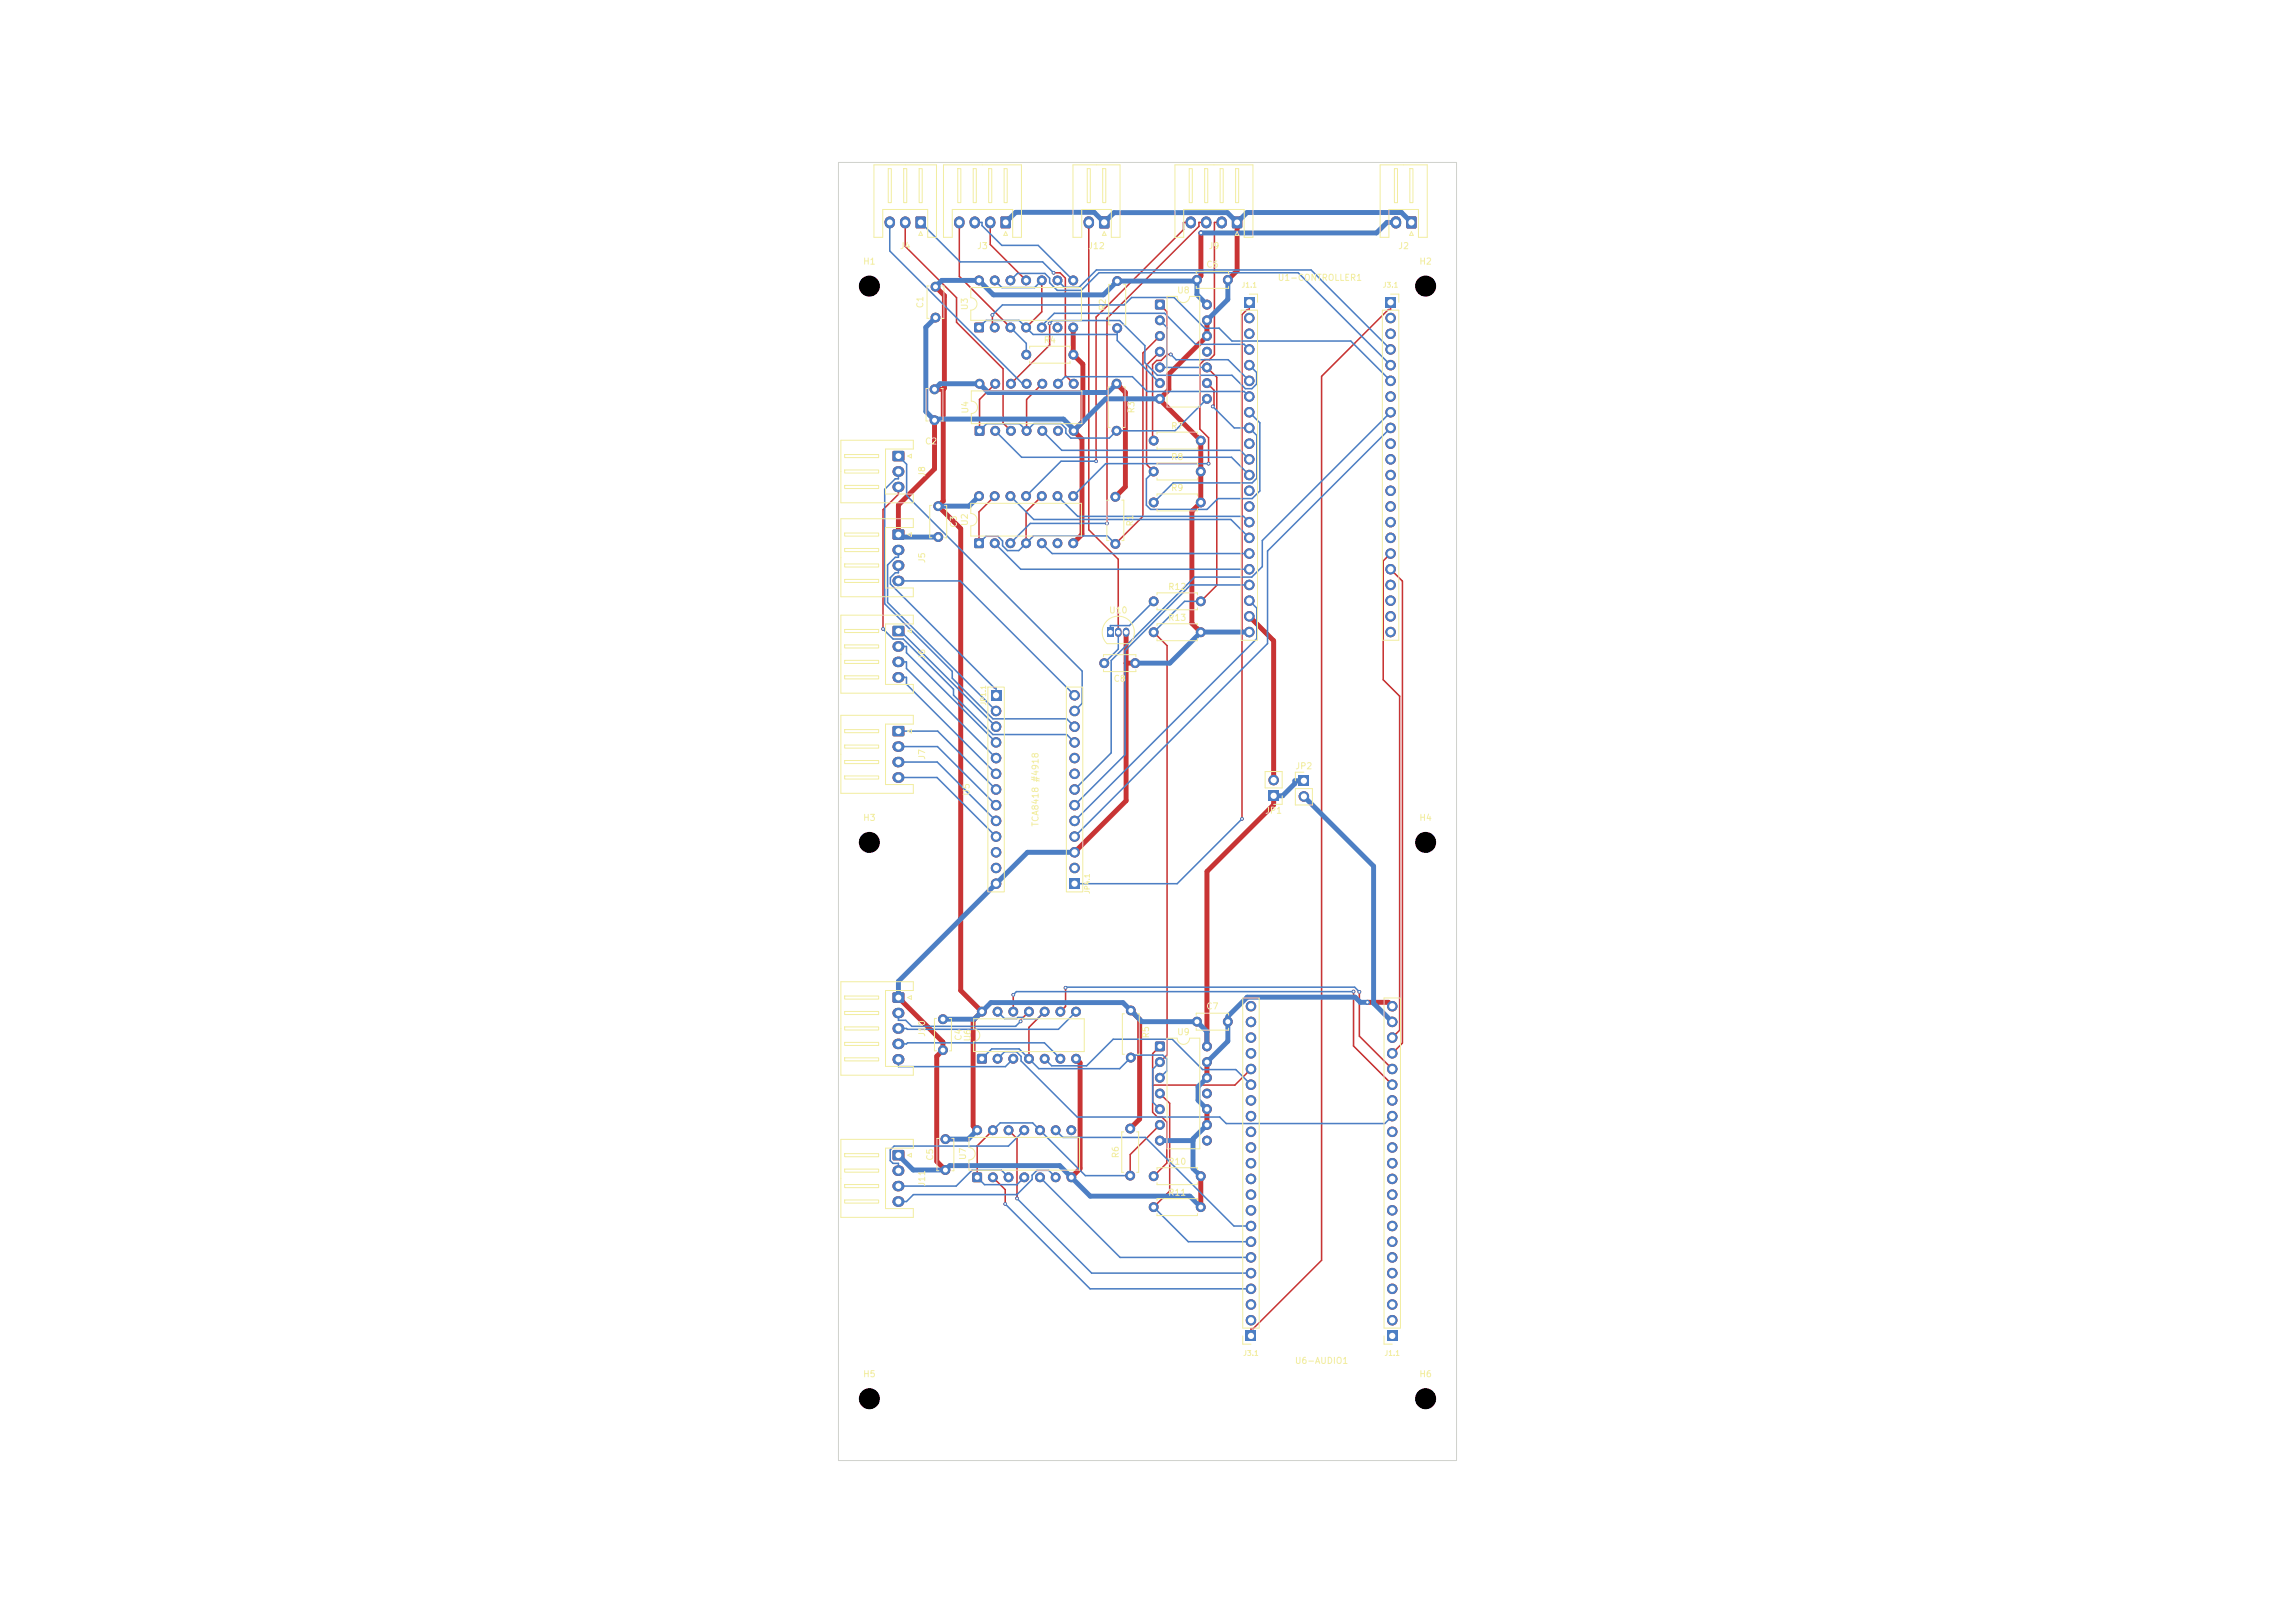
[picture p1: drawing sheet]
<svg xmlns="http://www.w3.org/2000/svg" width="297mm" height="210mm" viewBox="0 0 297 210" stroke-linecap="round" stroke-linejoin="round" font-family="sans-serif">
<defs><g id="words">
<g font-size=".8" fill="#f2eda1">
<text x="111.6" y="34.4">H1</text>
<text x="116.4" y="32.4">J4</text>
<text x="126.4" y="32.4">J3</text>
<text x="140.8" y="32.4">J12</text>
<text x="156" y="34.8">C6</text>
<text x="156.3" y="32.4">J9</text>
<text x="180.9" y="32.4">J2</text>
<text x="183.6" y="34.4">H2</text>
<text x="119.7" y="40" transform="rotate(-90 119.7 40)">C1</text>
<text x="125.4" y="40.2" transform="rotate(-90 125.4 40.2)">U3</text>
<text x="143.3" y="40.3" transform="rotate(-90 143.3 40.3)">R2</text>
<text x="152.3" y="38.2">U8</text>
<text x="165.3" y="36.5">U1-CONTROLLER1</text>
<text x="135" y="44.6">R4</text>
<text x="125.5" y="53.6" transform="rotate(-90 125.5 53.6)">U4</text>
<text x="147" y="53.6" transform="rotate(-90 147 53.6)">R3</text>
<text x="119.6" y="57.7">C2</text>
<text x="151.5" y="55.7">R7</text>
<text x="151.5" y="59.7">R8</text>
<text x="119.9" y="61.8" transform="rotate(-90 119.9 61.8)">J8</text>
<text x="151.5" y="63.7">R9</text>
<text x="124" y="68.4" transform="rotate(-90 124 68.4)">C3</text>
<text x="125.4" y="68.1" transform="rotate(-90 125.4 68.1)">U2</text>
<text x="146.8" y="68.2" transform="rotate(-90 146.8 68.2)">R1</text>
<text x="119.9" y="72.9" transform="rotate(-90 119.9 72.9)">J5</text>
<text x="151.1" y="76.5">R12</text>
<text x="143.5" y="79.6">U10</text>
<text x="151.1" y="80.5">R13</text>
<text x="119.9" y="85.4" transform="rotate(-90 119.9 85.4)">J6</text>
<text x="144" y="88.4">C8</text>
<text x="119.9" y="98.4" transform="rotate(-90 119.9 98.4)">J7</text>
<text x="167.6" y="99.7">JP2</text>
<text x="111.6" y="106.4">H3</text>
<text x="125.7" y="103" transform="rotate(-90 125.7 103)">U5</text>
<text x="134.6" y="107" transform="rotate(-90 134.6 107)">TCA8418 #4918</text>
<text x="163.7" y="105.5">JP1</text>
<text x="183.6" y="106.4">H4</text>
<text x="156" y="130.8">C7</text>
<text x="119.9" y="134.2" transform="rotate(-90 119.9 134.2)">J10</text>
<text x="124.6" y="134.7" transform="rotate(-90 124.6 134.7)">C4</text>
<text x="125.8" y="134.8" transform="rotate(-90 125.8 134.8)">U6</text>
<text x="148.9" y="134.4" transform="rotate(-90 148.9 134.4)">R5</text>
<text x="152.3" y="134.1">U9</text>
<text x="145" y="149.9" transform="rotate(-90 145 149.9)">R6</text>
<text x="119.9" y="153.6" transform="rotate(-90 119.9 153.6)">J11</text>
<text x="121" y="150.3" transform="rotate(-90 121 150.3)">C5</text>
<text x="125.2" y="150.2" transform="rotate(-90 125.2 150.2)">U7</text>
<text x="151.1" y="150.9">R10</text>
<text x="151.1" y="154.9">R11</text>
<text x="111.6" y="178.4">H5</text>
<text x="167.5" y="176.7">U6-AUDIO1</text>
<text x="183.6" y="178.4">H6</text>
</g>
<g font-size=".6" fill="#f2eda1">
<text x="160.6" y="37.4">J1.1</text>
<text x="178.9" y="37.4">J3.1</text>
<text x="127.7" y="91.4" transform="rotate(-90 127.7 91.4)">JP1.1</text>
<text x="141.2" y="115.7" transform="rotate(-90 141.2 115.7)">JP4.1</text>
<text x="160.8" y="175.6">J3.1</text>
<text x="179.1" y="175.6">J1.1</text>
</g>
</g></defs>
<g fill="#c83434">
<path d="M126.1 69.7h1.2v1.2h-1.2z"/>
<path d="M182 28h1.3v1.5h-1.3z"/>
<circle cx="149.3" cy="81.8" r=".64"/>
<circle cx="155.4" cy="81.8" r=".64"/>
<circle cx="128.7" cy="70.3" r=".64"/>
<circle cx="130.8" cy="70.3" r=".64"/>
<circle cx="132.8" cy="70.3" r=".64"/>
<circle cx="134.8" cy="70.3" r=".64"/>
<circle cx="136.9" cy="70.3" r=".64"/>
<circle cx="138.9" cy="70.3" r=".64"/>
<circle cx="138.9" cy="64.2" r=".64"/>
<circle cx="136.9" cy="64.2" r=".64"/>
<circle cx="134.8" cy="64.2" r=".64"/>
<circle cx="132.8" cy="64.2" r=".64"/>
<circle cx="130.8" cy="64.2" r=".64"/>
<circle cx="128.7" cy="64.2" r=".64"/>
<circle cx="126.7" cy="64.2" r=".64"/>
</g>
<path d="M180.7 28.7v.2" fill="none" stroke="#c83434" stroke-width="1.4"/>
<g fill="#c83434">
<path d="M115.5 148.9h1.5v1.2h-1.5z"/>
<circle cx="120.9" cy="54.4" r=".64"/>
<circle cx="120.9" cy="50.4" r=".64"/>
</g>
<path d="M116.2 151.5h.2M116.2 153.5h.2M116.2 155.5h.2" fill="none" stroke="#c83434" stroke-width="1.4"/>
<g fill="#c83434">
<path d="M179.5 172.2h1.4v1.3h-1.4z"/>
<path d="M161.2 172.2h1.4v1.3h-1.4z"/>
<path d="M115.5 94h1.5v1.2h-1.5z"/>
<circle cx="180.2" cy="170.8" r=".68"/>
<circle cx="180.2" cy="168.8" r=".68"/>
<circle cx="180.2" cy="166.8" r=".68"/>
<circle cx="180.2" cy="164.7" r=".68"/>
<circle cx="180.2" cy="162.7" r=".68"/>
<circle cx="180.2" cy="160.7" r=".68"/>
<circle cx="180.2" cy="158.6" r=".68"/>
<circle cx="180.2" cy="156.6" r=".68"/>
<circle cx="180.2" cy="154.6" r=".68"/>
<circle cx="180.2" cy="152.5" r=".68"/>
<circle cx="180.2" cy="150.5" r=".68"/>
<circle cx="180.2" cy="148.5" r=".68"/>
<circle cx="180.2" cy="146.5" r=".68"/>
<circle cx="180.2" cy="144.4" r=".68"/>
<circle cx="180.2" cy="142.4" r=".68"/>
<circle cx="180.2" cy="140.4" r=".68"/>
<circle cx="180.2" cy="138.3" r=".68"/>
<circle cx="180.2" cy="136.3" r=".68"/>
<circle cx="180.2" cy="134.3" r=".68"/>
<circle cx="180.2" cy="132.2" r=".68"/>
<circle cx="180.2" cy="130.2" r=".68"/>
<circle cx="161.9" cy="170.8" r=".68"/>
<circle cx="161.9" cy="168.8" r=".68"/>
<circle cx="161.9" cy="166.8" r=".68"/>
<circle cx="161.9" cy="164.7" r=".68"/>
<circle cx="161.9" cy="162.7" r=".68"/>
<circle cx="161.9" cy="160.7" r=".68"/>
<circle cx="161.9" cy="158.6" r=".68"/>
<circle cx="161.9" cy="156.6" r=".68"/>
<circle cx="161.9" cy="154.6" r=".68"/>
<circle cx="161.9" cy="152.5" r=".68"/>
<circle cx="161.9" cy="150.5" r=".68"/>
<circle cx="161.9" cy="148.5" r=".68"/>
<circle cx="161.9" cy="146.5" r=".68"/>
<circle cx="161.9" cy="144.4" r=".68"/>
<circle cx="161.9" cy="142.4" r=".68"/>
<circle cx="161.9" cy="140.4" r=".68"/>
<circle cx="161.9" cy="138.3" r=".68"/>
<circle cx="161.9" cy="136.3" r=".68"/>
<circle cx="161.9" cy="134.3" r=".68"/>
<circle cx="161.9" cy="132.2" r=".68"/>
<circle cx="161.9" cy="130.2" r=".68"/>
</g>
<path d="M116.2 96.6h.2M116.2 98.6h.2M116.2 100.6h.2" fill="none" stroke="#c83434" stroke-width="1.4"/>
<g fill="#c83434">
<path d="M143.3 81.2h.8v1.2h-.8z"/>
<circle cx="144.5" cy="49.6" r=".64"/>
<circle cx="144.5" cy="55.7" r=".64"/>
</g>
<path d="M144.7 81.6v.4M145.7 81.6v.4" fill="none" stroke="#c83434" stroke-width=".84"/>
<g fill="#c83434">
<path d="M164.1 102.3h1.4v1.4h-1.4z"/>
<path d="M129.5 28.1h1.3v1.4h-1.3z"/>
<circle cx="149.3" cy="57" r=".64"/>
<circle cx="155.4" cy="57" r=".64"/>
<circle cx="164.8" cy="100.9" r=".68"/>
<circle cx="144.6" cy="42.5" r=".64"/>
<circle cx="144.6" cy="36.4" r=".64"/>
<circle cx="149.3" cy="152.2" r=".64"/>
<circle cx="155.4" cy="152.2" r=".64"/>
</g>
<path d="M124.1 28.7v.2M126.1 28.7v.2M128.1 28.7v.2" fill="none" stroke="#c83434" stroke-width="1.4"/>
<g fill="#c83434">
<path d="M149.5 38.8h1.2v1.2h-1.2z"/>
<path d="M126.5 136.4h1.1v1.2h-1.1z"/>
<path d="M149.5 134.8h1.2v1.2h-1.2z"/>
<path d="M168.1 100.3h1.3v1.4h-1.3z"/>
<path d="M115.5 58.4h1.5v1.2h-1.5z"/>
<circle cx="150.1" cy="41.4" r=".64"/>
<circle cx="150.1" cy="43.5" r=".64"/>
<circle cx="150.1" cy="45.5" r=".64"/>
<circle cx="150.1" cy="47.5" r=".64"/>
<circle cx="150.1" cy="49.6" r=".64"/>
<circle cx="150.1" cy="51.6" r=".64"/>
<circle cx="156.2" cy="51.6" r=".64"/>
<circle cx="156.2" cy="49.6" r=".64"/>
<circle cx="156.2" cy="47.5" r=".64"/>
<circle cx="156.2" cy="45.5" r=".64"/>
<circle cx="156.2" cy="43.5" r=".64"/>
<circle cx="156.2" cy="41.4" r=".64"/>
<circle cx="156.2" cy="39.4" r=".64"/>
<circle cx="132.8" cy="45.9" r=".64"/>
<circle cx="138.9" cy="45.9" r=".64"/>
<circle cx="121.4" cy="65.5" r=".64"/>
<circle cx="121.4" cy="69.5" r=".64"/>
<circle cx="129.1" cy="137" r=".64"/>
<circle cx="131.1" cy="137" r=".64"/>
<circle cx="133.2" cy="137" r=".64"/>
<circle cx="135.2" cy="137" r=".64"/>
<circle cx="137.2" cy="137" r=".64"/>
<circle cx="139.3" cy="137" r=".64"/>
<circle cx="139.3" cy="130.9" r=".64"/>
<circle cx="137.2" cy="130.9" r=".64"/>
<circle cx="135.2" cy="130.9" r=".64"/>
<circle cx="133.2" cy="130.9" r=".64"/>
<circle cx="131.1" cy="130.9" r=".64"/>
<circle cx="129.1" cy="130.9" r=".64"/>
<circle cx="127.1" cy="130.9" r=".64"/>
<circle cx="122" cy="131.9" r=".64"/>
<circle cx="122" cy="135.9" r=".64"/>
<circle cx="149.3" cy="156.2" r=".64"/>
<circle cx="155.4" cy="156.2" r=".64"/>
<circle cx="150.1" cy="137.4" r=".64"/>
<circle cx="150.1" cy="139.5" r=".64"/>
<circle cx="150.1" cy="141.5" r=".64"/>
<circle cx="150.1" cy="143.5" r=".64"/>
<circle cx="150.1" cy="145.6" r=".64"/>
<circle cx="150.1" cy="147.6" r=".64"/>
<circle cx="156.2" cy="147.6" r=".64"/>
<circle cx="156.2" cy="145.6" r=".64"/>
<circle cx="156.2" cy="143.5" r=".64"/>
<circle cx="156.2" cy="141.5" r=".64"/>
<circle cx="156.2" cy="139.5" r=".64"/>
<circle cx="156.2" cy="137.4" r=".64"/>
<circle cx="156.2" cy="135.4" r=".64"/>
<circle cx="168.7" cy="103.1" r=".68"/>
</g>
<path d="M116.2 61h.2M116.2 63h.2" fill="none" stroke="#c83434" stroke-width="1.4"/>
<g fill="#c83434">
<path d="M142.3 28h1.2v1.5h-1.2z"/>
<circle cx="154.9" cy="132.2" r=".64"/>
<circle cx="158.9" cy="132.2" r=".64"/>
<circle cx="154.9" cy="36.2" r=".64"/>
<circle cx="158.9" cy="36.2" r=".64"/>
</g>
<path d="M140.9 28.7v.2" fill="none" stroke="#c83434" stroke-width="1.4"/>
<g fill="#c83434">
<path d="M115.5 68.5h1.5v1.3h-1.5z"/>
<circle cx="149.3" cy="77.8" r=".64"/>
<circle cx="155.4" cy="77.8" r=".64"/>
<circle cx="146.3" cy="152.1" r=".64"/>
<circle cx="146.3" cy="146" r=".64"/>
</g>
<path d="M116.2 71.2h.2M116.2 73.2h.2M116.2 75.2h.2" fill="none" stroke="#c83434" stroke-width="1.4"/>
<g fill="#c83434">
<path d="M126.1 41.8h1.2v1.2h-1.2z"/>
<path d="M128.2 89.3h1.4v1.3h-1.4z"/>
<path d="M138.4 113.7h1.3v1.3h-1.3z"/>
<path d="M159.5 28.1h1.2v1.4h-1.2z"/>
<circle cx="128.7" cy="42.4" r=".64"/>
<circle cx="130.8" cy="42.4" r=".64"/>
<circle cx="132.8" cy="42.4" r=".64"/>
<circle cx="134.8" cy="42.4" r=".64"/>
<circle cx="136.9" cy="42.4" r=".64"/>
<circle cx="138.9" cy="42.4" r=".64"/>
<circle cx="138.9" cy="36.3" r=".64"/>
<circle cx="136.9" cy="36.3" r=".64"/>
<circle cx="134.8" cy="36.3" r=".64"/>
<circle cx="132.8" cy="36.3" r=".64"/>
<circle cx="130.8" cy="36.3" r=".64"/>
<circle cx="128.7" cy="36.3" r=".64"/>
<circle cx="126.7" cy="36.3" r=".64"/>
<circle cx="128.9" cy="92" r=".68"/>
<circle cx="128.9" cy="94" r=".68"/>
<circle cx="128.9" cy="96.1" r=".68"/>
<circle cx="128.9" cy="98.1" r=".68"/>
<circle cx="128.9" cy="100.1" r=".68"/>
<circle cx="128.9" cy="102.2" r=".68"/>
<circle cx="128.9" cy="104.2" r=".68"/>
<circle cx="128.9" cy="106.2" r=".68"/>
<circle cx="128.9" cy="108.3" r=".68"/>
<circle cx="128.9" cy="110.3" r=".68"/>
<circle cx="128.9" cy="112.3" r=".68"/>
<circle cx="128.9" cy="114.3" r=".68"/>
<circle cx="139.1" cy="112.3" r=".68"/>
<circle cx="139.1" cy="110.3" r=".68"/>
<circle cx="139.1" cy="108.3" r=".68"/>
<circle cx="139.1" cy="106.2" r=".68"/>
<circle cx="139.1" cy="104.2" r=".68"/>
<circle cx="139.1" cy="102.2" r=".68"/>
<circle cx="139.1" cy="100.1" r=".68"/>
<circle cx="139.1" cy="98.1" r=".68"/>
<circle cx="139.1" cy="96.1" r=".68"/>
<circle cx="139.1" cy="94" r=".68"/>
<circle cx="139.1" cy="92" r=".68"/>
<circle cx="139.1" cy="90" r=".68"/>
</g>
<path d="M154.1 28.7v.2M156.1 28.7v.2M158.1 28.7v.2" fill="none" stroke="#c83434" stroke-width="1.4"/>
<path d="M115.5 128.5h1.5v1.2h-1.5z" fill="#c83434"/>
<path d="M116.2 131.1h.2M116.2 133.1h.2M116.2 135.1h.2M116.2 137.1h.2" fill="none" stroke="#c83434" stroke-width="1.4"/>
<g fill="#c83434">
<path d="M126.2 55.2h1.1v1.1h-1.1z"/>
<path d="M161 38.4h1.4v1.4h-1.4z"/>
<path d="M179.3 38.4h1.3v1.4h-1.3z"/>
<path d="M125.9 151.8h1.1v1.1h-1.1z"/>
<path d="M118.5 28.1h1.3v1.4h-1.3z"/>
<circle cx="149.3" cy="61" r=".64"/>
<circle cx="155.4" cy="61" r=".64"/>
<circle cx="128.8" cy="55.7" r=".64"/>
<circle cx="130.8" cy="55.7" r=".64"/>
<circle cx="132.9" cy="55.7" r=".64"/>
<circle cx="134.9" cy="55.7" r=".64"/>
<circle cx="136.9" cy="55.7" r=".64"/>
<circle cx="139" cy="55.7" r=".64"/>
<circle cx="139" cy="49.7" r=".64"/>
<circle cx="136.9" cy="49.7" r=".64"/>
<circle cx="134.9" cy="49.7" r=".64"/>
<circle cx="132.9" cy="49.7" r=".64"/>
<circle cx="130.8" cy="49.7" r=".64"/>
<circle cx="128.8" cy="49.7" r=".64"/>
<circle cx="126.8" cy="49.7" r=".64"/>
<circle cx="161.7" cy="41.2" r=".68"/>
<circle cx="161.7" cy="43.2" r=".68"/>
<circle cx="161.7" cy="45.2" r=".68"/>
<circle cx="161.7" cy="47.2" r=".68"/>
<circle cx="161.7" cy="49.3" r=".68"/>
<circle cx="161.7" cy="51.3" r=".68"/>
<circle cx="161.7" cy="53.3" r=".68"/>
<circle cx="161.7" cy="55.4" r=".68"/>
<circle cx="161.7" cy="57.4" r=".68"/>
<circle cx="161.7" cy="59.4" r=".68"/>
<circle cx="161.7" cy="61.5" r=".68"/>
<circle cx="161.7" cy="63.5" r=".68"/>
<circle cx="161.7" cy="65.5" r=".68"/>
<circle cx="161.7" cy="67.6" r=".68"/>
<circle cx="161.7" cy="69.6" r=".68"/>
<circle cx="161.7" cy="71.6" r=".68"/>
<circle cx="161.7" cy="73.7" r=".68"/>
<circle cx="161.7" cy="75.7" r=".68"/>
<circle cx="161.7" cy="77.7" r=".68"/>
<circle cx="161.7" cy="79.8" r=".68"/>
<circle cx="161.7" cy="81.8" r=".68"/>
<circle cx="180" cy="41.2" r=".68"/>
<circle cx="180" cy="43.2" r=".68"/>
<circle cx="180" cy="45.2" r=".68"/>
<circle cx="180" cy="47.2" r=".68"/>
<circle cx="180" cy="49.3" r=".68"/>
<circle cx="180" cy="51.3" r=".68"/>
<circle cx="180" cy="53.3" r=".68"/>
<circle cx="180" cy="55.4" r=".68"/>
<circle cx="180" cy="57.4" r=".68"/>
<circle cx="180" cy="59.4" r=".68"/>
<circle cx="180" cy="61.5" r=".68"/>
<circle cx="180" cy="63.5" r=".68"/>
<circle cx="180" cy="65.5" r=".68"/>
<circle cx="180" cy="67.6" r=".68"/>
<circle cx="180" cy="69.6" r=".68"/>
<circle cx="180" cy="71.6" r=".68"/>
<circle cx="180" cy="73.7" r=".68"/>
<circle cx="180" cy="75.7" r=".68"/>
<circle cx="180" cy="77.7" r=".68"/>
<circle cx="180" cy="79.8" r=".68"/>
<circle cx="180" cy="81.8" r=".68"/>
<circle cx="144.3" cy="64.3" r=".64"/>
<circle cx="144.3" cy="70.4" r=".64"/>
<circle cx="149.3" cy="65" r=".64"/>
<circle cx="155.4" cy="65" r=".64"/>
<circle cx="128.5" cy="152.3" r=".64"/>
<circle cx="130.5" cy="152.3" r=".64"/>
<circle cx="132.6" cy="152.3" r=".64"/>
<circle cx="134.6" cy="152.3" r=".64"/>
<circle cx="136.6" cy="152.3" r=".64"/>
<circle cx="138.6" cy="152.3" r=".64"/>
<circle cx="138.6" cy="146.2" r=".64"/>
<circle cx="136.6" cy="146.2" r=".64"/>
<circle cx="134.6" cy="146.2" r=".64"/>
<circle cx="132.6" cy="146.2" r=".64"/>
<circle cx="130.5" cy="146.2" r=".64"/>
<circle cx="128.5" cy="146.2" r=".64"/>
<circle cx="126.5" cy="146.2" r=".64"/>
<circle cx="122.3" cy="151.4" r=".64"/>
<circle cx="122.3" cy="147.4" r=".64"/>
</g>
<path d="M115.1 28.7v.2M117.1 28.7v.2" fill="none" stroke="#c83434" stroke-width="1.4"/>
<g fill="#c83434">
<path d="M115.5 81h1.5v1.3h-1.5z"/>
<circle cx="142.9" cy="85.8" r=".64"/>
<circle cx="146.9" cy="85.8" r=".64"/>
<circle cx="146.3" cy="130.8" r=".64"/>
<circle cx="146.3" cy="136.8" r=".64"/>
</g>
<path d="M116.2 83.6h.2M116.2 85.6h.2M116.2 87.6h.2" fill="none" stroke="#c83434" stroke-width="1.4"/>
<g fill="#c83434">
<circle cx="121.1" cy="41.1" r=".64"/>
<circle cx="121.1" cy="37.1" r=".64"/>
<circle cx="177" cy="129.7" r=".32"/>
<circle cx="143.3" cy="67.7" r=".24"/>
<circle cx="156.4" cy="60" r=".24"/>
<circle cx="141.8" cy="59.7" r=".24"/>
<circle cx="155.4" cy="30.1" r=".32"/>
<circle cx="131.1" cy="128.7" r=".24"/>
<circle cx="175.2" cy="128.3" r=".24"/>
<circle cx="175.9" cy="128.3" r=".24"/>
<circle cx="137.9" cy="127.8" r=".24"/>
<circle cx="130.1" cy="155.8" r=".24"/>
<circle cx="131.6" cy="155.1" r=".24"/>
<circle cx="151.5" cy="45.9" r=".24"/>
<circle cx="156.9" cy="52.6" r=".24"/>
<circle cx="132.1" cy="132.2" r=".24"/>
<circle cx="114.3" cy="81.4" r=".24"/>
<circle cx="128.4" cy="40.8" r=".24"/>
<circle cx="160.7" cy="106" r=".24"/>
<circle cx="136.3" cy="35.3" r=".24"/>
<circle cx="135.8" cy="41.8" r=".24"/>
</g>
<g fill="none" stroke="#c83434" stroke-width=".2">
<path d="M117.1 28.8v3.1l6.7 6.6v3.2l6 6v7l1 1M124.1 28.8v7l6.7 6.6M128.1 28.8v2.8l4.7 4.7M134.8 36.3v4l-2 2.1M136.3 35.3h.9l.7 .7v12.6l1.1 1.1M140.9 28.8v39.8l3.8 3.8v9.4M150.1 39.4l.9 .9v5.6l-.7 .7h-.6l-.5 .6v9.7l.1 .1M154.1 28.8h-.9v.9l-11.4 11.3v18.7M156.1 28.8h-.9v.5l-11.9 11.9v26.5M158.1 28.8h-.9v17.1l-.7 .6h-.6l-.6 .6v8.4l1.1 1.1v3.4M161.7 39.1v1h-.3l-.7 .6v65.3M180 39.1v1h-.3l-8.7 8.6v114.4l-8.8 8.8h-.3v1"/>
<path d="M128.4 40.8v1.3l.3 .3M128.8 49.7l-2 2v4M134.9 49.7l-2 2v4M135.8 41.8v2.8l-5 5.1M150.1 43.5l-2.2 2.2v21.1l-3.6 3.6M150.1 45.5l-1.7 1.7v12.9l.9 .9M151 45.9h.5M156.2 47.5l1.3 1.3v26.9l-2.1 2.1M156.2 49.6l.9 .9v1.9l-.2 .2M116.3 63v1l-2 1.9v15.5M128.7 64.2l-2 2v4.1M134.8 64.2l-2 2v4.1"/>
<path d="M180 73.7l1.5 1.5v59.8l-1.3 1.3M180 71.6l-1 1v15.4l2.1 2.1v43.2l-.9 1M149.3 81.8l1.7 1.7v53l-.9 .9M131.1 128.7v2.2M133.2 130.9l-1.1 1.1v.2M135.2 130.9l-2 2v4.1M137.9 127.8v2.4l-.7 .7M150.1 135.4l-.9 .9v7.6l.6 .6h.6l.6 .7v5.3l-1.7 1.7M161.9 138.3l-2.1 2.1h-10.6M175.2 128.3v7l5 5.1M175.9 128.3v5.8l4.3 4.2M128.5 152.3l1.6 1.6v1.9"/>
<path d="M128.5 146.2l-2 2.1v4M130.5 146.2l1.1 1.1v7.8M150.1 141.5l1.3 1.3v11.3l-2.1 2.1M150.1 145.6l-3.8 3.8v2.7"/>
</g>
<g fill="none" stroke="#c83434" stroke-width=".64">
<path d="M121.1 37.1l1.1 1.2v11.9l-.1 .2M155.4 30.1v5.6l-.5 .5M160.1 28.8v6.2l-1.2 1.2M120.9 54.4v6.3l-4.6 4.6v3.9M120.9 50.4h1.2M122.1 50.4v14.4l-.7 .7 2.9 2.9v59.8l2.8 2.7-1.2 1.1v13.7l.6 .5M138.9 42.4v3.5l1.2 1.2v7.5l-1.1 1.1 1 1.1v12.4l-1.1 1.1M144.5 49.6l1.1 1.2v12.2l-1.3 1.3M156.2 41.4v2.1l-4.9 4.9v2l-1.2 1.2v.1l5.3 5.3v8l-1.2 1.2v14.5l1.2 1.1M161.7 79.8l3.1 3.1v18M145.7 81.8v21.8l-6.6 6.7M145.7 85.8h1.2"/>
<path d="M164.8 103v1.1l-8.6 8.7v22.6M116.3 129.1l5.7 5.7v1.1l-.8 .8v13.6l1.1 1.1M139.3 137l.5 .5v13.7l-1.2 1.1M146.3 130.8l1.2 1.1v12.9l-1.2 1.2M156.2 137.4v2.1M177 129.7h2.7l.5 .5M155.4 152.2v4M156.2 143.5v2.1"/>
</g>
<g fill="#4d7fc4">
<path d="M126.1 69.7h1.2v1.2h-1.2z"/>
<path d="M182 28h1.3v1.5h-1.3z"/>
<circle cx="149.3" cy="81.8" r=".64"/>
<circle cx="155.4" cy="81.8" r=".64"/>
<circle cx="128.7" cy="70.3" r=".64"/>
<circle cx="130.8" cy="70.3" r=".64"/>
<circle cx="132.8" cy="70.3" r=".64"/>
<circle cx="134.8" cy="70.3" r=".64"/>
<circle cx="136.9" cy="70.3" r=".64"/>
<circle cx="138.9" cy="70.3" r=".64"/>
<circle cx="138.9" cy="64.2" r=".64"/>
<circle cx="136.9" cy="64.2" r=".64"/>
<circle cx="134.8" cy="64.2" r=".64"/>
<circle cx="132.8" cy="64.2" r=".64"/>
<circle cx="130.8" cy="64.2" r=".64"/>
<circle cx="128.7" cy="64.2" r=".64"/>
<circle cx="126.7" cy="64.2" r=".64"/>
</g>
<path d="M180.7 28.7v.2" fill="none" stroke="#4d7fc4" stroke-width="1.4"/>
<g fill="#4d7fc4">
<path d="M115.5 148.9h1.5v1.2h-1.5z"/>
<circle cx="120.9" cy="54.4" r=".64"/>
<circle cx="120.9" cy="50.4" r=".64"/>
</g>
<path d="M116.2 151.5h.2M116.2 153.5h.2M116.2 155.5h.2" fill="none" stroke="#4d7fc4" stroke-width="1.4"/>
<g fill="#4d7fc4">
<path d="M179.5 172.2h1.4v1.3h-1.4z"/>
<path d="M161.2 172.2h1.4v1.3h-1.4z"/>
<path d="M115.5 94h1.5v1.2h-1.5z"/>
<circle cx="180.2" cy="170.8" r=".68"/>
<circle cx="180.2" cy="168.8" r=".68"/>
<circle cx="180.2" cy="166.8" r=".68"/>
<circle cx="180.2" cy="164.7" r=".68"/>
<circle cx="180.2" cy="162.7" r=".68"/>
<circle cx="180.2" cy="160.7" r=".68"/>
<circle cx="180.2" cy="158.6" r=".68"/>
<circle cx="180.2" cy="156.6" r=".68"/>
<circle cx="180.2" cy="154.6" r=".68"/>
<circle cx="180.2" cy="152.5" r=".68"/>
<circle cx="180.2" cy="150.5" r=".68"/>
<circle cx="180.2" cy="148.5" r=".68"/>
<circle cx="180.2" cy="146.5" r=".68"/>
<circle cx="180.2" cy="144.4" r=".68"/>
<circle cx="180.2" cy="142.4" r=".68"/>
<circle cx="180.2" cy="140.4" r=".68"/>
<circle cx="180.2" cy="138.3" r=".68"/>
<circle cx="180.2" cy="136.3" r=".68"/>
<circle cx="180.2" cy="134.3" r=".68"/>
<circle cx="180.2" cy="132.2" r=".68"/>
<circle cx="180.2" cy="130.2" r=".68"/>
<circle cx="161.9" cy="170.8" r=".68"/>
<circle cx="161.9" cy="168.8" r=".68"/>
<circle cx="161.9" cy="166.8" r=".68"/>
<circle cx="161.9" cy="164.7" r=".68"/>
<circle cx="161.9" cy="162.7" r=".68"/>
<circle cx="161.9" cy="160.7" r=".68"/>
<circle cx="161.9" cy="158.6" r=".68"/>
<circle cx="161.9" cy="156.6" r=".68"/>
<circle cx="161.9" cy="154.6" r=".68"/>
<circle cx="161.9" cy="152.5" r=".68"/>
<circle cx="161.9" cy="150.5" r=".68"/>
<circle cx="161.9" cy="148.5" r=".68"/>
<circle cx="161.9" cy="146.5" r=".68"/>
<circle cx="161.9" cy="144.4" r=".68"/>
<circle cx="161.9" cy="142.4" r=".68"/>
<circle cx="161.9" cy="140.4" r=".68"/>
<circle cx="161.9" cy="138.3" r=".68"/>
<circle cx="161.9" cy="136.3" r=".68"/>
<circle cx="161.9" cy="134.3" r=".68"/>
<circle cx="161.9" cy="132.2" r=".68"/>
<circle cx="161.9" cy="130.2" r=".68"/>
</g>
<path d="M116.2 96.6h.2M116.2 98.6h.2M116.2 100.6h.2" fill="none" stroke="#4d7fc4" stroke-width="1.4"/>
<g fill="#4d7fc4">
<path d="M143.3 81.2h.8v1.2h-.8z"/>
<circle cx="144.5" cy="49.6" r=".64"/>
<circle cx="144.5" cy="55.7" r=".64"/>
</g>
<path d="M144.7 81.6v.4M145.7 81.6v.4" fill="none" stroke="#4d7fc4" stroke-width=".84"/>
<g fill="#4d7fc4">
<path d="M164.1 102.3h1.4v1.4h-1.4z"/>
<path d="M129.5 28.1h1.3v1.4h-1.3z"/>
<circle cx="149.3" cy="57" r=".64"/>
<circle cx="155.4" cy="57" r=".64"/>
<circle cx="164.8" cy="100.9" r=".68"/>
<circle cx="144.6" cy="42.5" r=".64"/>
<circle cx="144.6" cy="36.4" r=".64"/>
<circle cx="149.3" cy="152.2" r=".64"/>
<circle cx="155.4" cy="152.2" r=".64"/>
</g>
<path d="M124.1 28.7v.2M126.1 28.7v.2M128.1 28.7v.2" fill="none" stroke="#4d7fc4" stroke-width="1.4"/>
<g fill="#4d7fc4">
<path d="M149.5 38.8h1.2v1.2h-1.2z"/>
<path d="M126.5 136.4h1.1v1.2h-1.1z"/>
<path d="M149.5 134.8h1.2v1.2h-1.2z"/>
<path d="M168.1 100.3h1.3v1.4h-1.3z"/>
<path d="M115.5 58.4h1.5v1.2h-1.5z"/>
<circle cx="150.1" cy="41.4" r=".64"/>
<circle cx="150.1" cy="43.5" r=".64"/>
<circle cx="150.1" cy="45.5" r=".64"/>
<circle cx="150.1" cy="47.5" r=".64"/>
<circle cx="150.1" cy="49.6" r=".64"/>
<circle cx="150.1" cy="51.6" r=".64"/>
<circle cx="156.2" cy="51.6" r=".64"/>
<circle cx="156.2" cy="49.6" r=".64"/>
<circle cx="156.2" cy="47.5" r=".64"/>
<circle cx="156.2" cy="45.5" r=".64"/>
<circle cx="156.2" cy="43.5" r=".64"/>
<circle cx="156.2" cy="41.4" r=".64"/>
<circle cx="156.2" cy="39.4" r=".64"/>
<circle cx="132.8" cy="45.9" r=".64"/>
<circle cx="138.9" cy="45.9" r=".64"/>
<circle cx="121.4" cy="65.5" r=".64"/>
<circle cx="121.4" cy="69.5" r=".64"/>
<circle cx="129.1" cy="137" r=".64"/>
<circle cx="131.1" cy="137" r=".64"/>
<circle cx="133.2" cy="137" r=".64"/>
<circle cx="135.2" cy="137" r=".64"/>
<circle cx="137.2" cy="137" r=".64"/>
<circle cx="139.3" cy="137" r=".64"/>
<circle cx="139.3" cy="130.9" r=".64"/>
<circle cx="137.2" cy="130.9" r=".64"/>
<circle cx="135.2" cy="130.9" r=".64"/>
<circle cx="133.2" cy="130.9" r=".64"/>
<circle cx="131.1" cy="130.9" r=".64"/>
<circle cx="129.1" cy="130.9" r=".64"/>
<circle cx="127.1" cy="130.9" r=".64"/>
<circle cx="122" cy="131.9" r=".64"/>
<circle cx="122" cy="135.9" r=".64"/>
<circle cx="149.3" cy="156.2" r=".64"/>
<circle cx="155.4" cy="156.2" r=".64"/>
<circle cx="150.1" cy="137.4" r=".64"/>
<circle cx="150.1" cy="139.5" r=".64"/>
<circle cx="150.1" cy="141.5" r=".64"/>
<circle cx="150.1" cy="143.5" r=".64"/>
<circle cx="150.1" cy="145.6" r=".64"/>
<circle cx="150.1" cy="147.6" r=".64"/>
<circle cx="156.2" cy="147.6" r=".64"/>
<circle cx="156.2" cy="145.6" r=".64"/>
<circle cx="156.2" cy="143.5" r=".64"/>
<circle cx="156.2" cy="141.5" r=".64"/>
<circle cx="156.2" cy="139.5" r=".64"/>
<circle cx="156.2" cy="137.4" r=".64"/>
<circle cx="156.2" cy="135.4" r=".64"/>
<circle cx="168.7" cy="103.1" r=".68"/>
</g>
<path d="M116.2 61h.2M116.2 63h.2" fill="none" stroke="#4d7fc4" stroke-width="1.4"/>
<g fill="#4d7fc4">
<path d="M142.3 28h1.2v1.5h-1.2z"/>
<circle cx="154.9" cy="132.2" r=".64"/>
<circle cx="158.9" cy="132.2" r=".64"/>
<circle cx="154.9" cy="36.2" r=".64"/>
<circle cx="158.9" cy="36.2" r=".64"/>
</g>
<path d="M140.9 28.7v.2" fill="none" stroke="#4d7fc4" stroke-width="1.4"/>
<g fill="#4d7fc4">
<path d="M115.5 68.5h1.5v1.3h-1.5z"/>
<circle cx="149.3" cy="77.8" r=".64"/>
<circle cx="155.4" cy="77.8" r=".64"/>
<circle cx="146.3" cy="152.1" r=".64"/>
<circle cx="146.3" cy="146" r=".64"/>
</g>
<path d="M116.2 71.2h.2M116.2 73.2h.2M116.2 75.2h.2" fill="none" stroke="#4d7fc4" stroke-width="1.4"/>
<g fill="#4d7fc4">
<path d="M126.1 41.8h1.2v1.2h-1.2z"/>
<path d="M128.2 89.3h1.4v1.3h-1.4z"/>
<path d="M138.4 113.7h1.3v1.3h-1.3z"/>
<path d="M159.5 28.1h1.2v1.4h-1.2z"/>
<circle cx="128.7" cy="42.4" r=".64"/>
<circle cx="130.8" cy="42.4" r=".64"/>
<circle cx="132.8" cy="42.4" r=".64"/>
<circle cx="134.8" cy="42.4" r=".64"/>
<circle cx="136.9" cy="42.4" r=".64"/>
<circle cx="138.9" cy="42.4" r=".64"/>
<circle cx="138.9" cy="36.3" r=".64"/>
<circle cx="136.9" cy="36.3" r=".64"/>
<circle cx="134.8" cy="36.3" r=".64"/>
<circle cx="132.8" cy="36.3" r=".64"/>
<circle cx="130.8" cy="36.3" r=".64"/>
<circle cx="128.7" cy="36.3" r=".64"/>
<circle cx="126.7" cy="36.3" r=".64"/>
<circle cx="128.9" cy="92" r=".68"/>
<circle cx="128.9" cy="94" r=".68"/>
<circle cx="128.9" cy="96.1" r=".68"/>
<circle cx="128.9" cy="98.1" r=".68"/>
<circle cx="128.9" cy="100.1" r=".68"/>
<circle cx="128.9" cy="102.2" r=".68"/>
<circle cx="128.9" cy="104.2" r=".68"/>
<circle cx="128.9" cy="106.2" r=".68"/>
<circle cx="128.9" cy="108.3" r=".68"/>
<circle cx="128.9" cy="110.3" r=".68"/>
<circle cx="128.9" cy="112.3" r=".68"/>
<circle cx="128.9" cy="114.3" r=".68"/>
<circle cx="139.1" cy="112.3" r=".68"/>
<circle cx="139.1" cy="110.3" r=".68"/>
<circle cx="139.1" cy="108.3" r=".68"/>
<circle cx="139.1" cy="106.2" r=".68"/>
<circle cx="139.1" cy="104.2" r=".68"/>
<circle cx="139.1" cy="102.2" r=".68"/>
<circle cx="139.1" cy="100.1" r=".68"/>
<circle cx="139.1" cy="98.1" r=".68"/>
<circle cx="139.1" cy="96.1" r=".68"/>
<circle cx="139.1" cy="94" r=".68"/>
<circle cx="139.1" cy="92" r=".68"/>
<circle cx="139.1" cy="90" r=".68"/>
</g>
<path d="M154.1 28.7v.2M156.1 28.7v.2M158.1 28.7v.2" fill="none" stroke="#4d7fc4" stroke-width="1.4"/>
<path d="M115.5 128.5h1.5v1.2h-1.5z" fill="#4d7fc4"/>
<path d="M116.2 131.1h.2M116.2 133.1h.2M116.2 135.1h.2M116.2 137.1h.2" fill="none" stroke="#4d7fc4" stroke-width="1.4"/>
<g fill="#4d7fc4">
<path d="M126.2 55.2h1.1v1.1h-1.1z"/>
<path d="M161 38.4h1.4v1.4h-1.4z"/>
<path d="M179.3 38.4h1.3v1.4h-1.3z"/>
<path d="M125.9 151.8h1.1v1.1h-1.1z"/>
<path d="M118.5 28.1h1.3v1.4h-1.3z"/>
<circle cx="149.3" cy="61" r=".64"/>
<circle cx="155.4" cy="61" r=".64"/>
<circle cx="128.8" cy="55.7" r=".64"/>
<circle cx="130.8" cy="55.7" r=".64"/>
<circle cx="132.9" cy="55.7" r=".64"/>
<circle cx="134.9" cy="55.7" r=".64"/>
<circle cx="136.9" cy="55.7" r=".64"/>
<circle cx="139" cy="55.7" r=".64"/>
<circle cx="139" cy="49.7" r=".64"/>
<circle cx="136.9" cy="49.7" r=".64"/>
<circle cx="134.9" cy="49.7" r=".64"/>
<circle cx="132.9" cy="49.7" r=".64"/>
<circle cx="130.8" cy="49.7" r=".64"/>
<circle cx="128.8" cy="49.7" r=".64"/>
<circle cx="126.8" cy="49.7" r=".64"/>
<circle cx="161.7" cy="41.2" r=".68"/>
<circle cx="161.7" cy="43.2" r=".68"/>
<circle cx="161.7" cy="45.2" r=".68"/>
<circle cx="161.7" cy="47.2" r=".68"/>
<circle cx="161.7" cy="49.3" r=".68"/>
<circle cx="161.7" cy="51.3" r=".68"/>
<circle cx="161.7" cy="53.3" r=".68"/>
<circle cx="161.7" cy="55.4" r=".68"/>
<circle cx="161.7" cy="57.4" r=".68"/>
<circle cx="161.7" cy="59.4" r=".68"/>
<circle cx="161.7" cy="61.5" r=".68"/>
<circle cx="161.7" cy="63.5" r=".68"/>
<circle cx="161.7" cy="65.5" r=".68"/>
<circle cx="161.7" cy="67.6" r=".68"/>
<circle cx="161.7" cy="69.6" r=".68"/>
<circle cx="161.7" cy="71.6" r=".68"/>
<circle cx="161.7" cy="73.7" r=".68"/>
<circle cx="161.7" cy="75.7" r=".68"/>
<circle cx="161.7" cy="77.7" r=".68"/>
<circle cx="161.7" cy="79.8" r=".68"/>
<circle cx="161.7" cy="81.8" r=".68"/>
<circle cx="180" cy="41.2" r=".68"/>
<circle cx="180" cy="43.2" r=".68"/>
<circle cx="180" cy="45.2" r=".68"/>
<circle cx="180" cy="47.2" r=".68"/>
<circle cx="180" cy="49.3" r=".68"/>
<circle cx="180" cy="51.3" r=".68"/>
<circle cx="180" cy="53.3" r=".68"/>
<circle cx="180" cy="55.4" r=".68"/>
<circle cx="180" cy="57.4" r=".68"/>
<circle cx="180" cy="59.4" r=".68"/>
<circle cx="180" cy="61.5" r=".68"/>
<circle cx="180" cy="63.5" r=".68"/>
<circle cx="180" cy="65.5" r=".68"/>
<circle cx="180" cy="67.6" r=".68"/>
<circle cx="180" cy="69.6" r=".68"/>
<circle cx="180" cy="71.6" r=".68"/>
<circle cx="180" cy="73.7" r=".68"/>
<circle cx="180" cy="75.7" r=".68"/>
<circle cx="180" cy="77.7" r=".68"/>
<circle cx="180" cy="79.8" r=".68"/>
<circle cx="180" cy="81.8" r=".68"/>
<circle cx="144.3" cy="64.3" r=".64"/>
<circle cx="144.3" cy="70.4" r=".64"/>
<circle cx="149.3" cy="65" r=".64"/>
<circle cx="155.4" cy="65" r=".64"/>
<circle cx="128.5" cy="152.3" r=".64"/>
<circle cx="130.5" cy="152.3" r=".64"/>
<circle cx="132.6" cy="152.3" r=".64"/>
<circle cx="134.6" cy="152.3" r=".64"/>
<circle cx="136.6" cy="152.3" r=".64"/>
<circle cx="138.6" cy="152.3" r=".64"/>
<circle cx="138.6" cy="146.2" r=".64"/>
<circle cx="136.6" cy="146.2" r=".64"/>
<circle cx="134.6" cy="146.2" r=".64"/>
<circle cx="132.6" cy="146.2" r=".64"/>
<circle cx="130.5" cy="146.2" r=".64"/>
<circle cx="128.5" cy="146.2" r=".64"/>
<circle cx="126.5" cy="146.2" r=".64"/>
<circle cx="122.3" cy="151.4" r=".64"/>
<circle cx="122.3" cy="147.4" r=".64"/>
</g>
<path d="M115.1 28.7v.2M117.1 28.7v.2" fill="none" stroke="#4d7fc4" stroke-width="1.4"/>
<g fill="#4d7fc4">
<path d="M115.5 81h1.5v1.3h-1.5z"/>
<circle cx="142.9" cy="85.8" r=".64"/>
<circle cx="146.9" cy="85.8" r=".64"/>
<circle cx="146.3" cy="130.8" r=".64"/>
<circle cx="146.3" cy="136.8" r=".64"/>
</g>
<path d="M116.2 83.6h.2M116.2 85.6h.2M116.2 87.6h.2" fill="none" stroke="#4d7fc4" stroke-width="1.4"/>
<g fill="#4d7fc4">
<circle cx="121.1" cy="41.1" r=".64"/>
<circle cx="121.1" cy="37.1" r=".64"/>
<circle cx="177" cy="129.7" r=".32"/>
<circle cx="143.3" cy="67.7" r=".24"/>
<circle cx="156.4" cy="60" r=".24"/>
<circle cx="141.8" cy="59.7" r=".24"/>
<circle cx="155.4" cy="30.1" r=".32"/>
<circle cx="131.1" cy="128.7" r=".24"/>
<circle cx="175.2" cy="128.3" r=".24"/>
<circle cx="175.9" cy="128.3" r=".24"/>
<circle cx="137.9" cy="127.8" r=".24"/>
<circle cx="130.1" cy="155.8" r=".24"/>
<circle cx="131.6" cy="155.1" r=".24"/>
<circle cx="151.5" cy="45.9" r=".24"/>
<circle cx="156.9" cy="52.6" r=".24"/>
<circle cx="132.1" cy="132.2" r=".24"/>
<circle cx="114.3" cy="81.4" r=".24"/>
<circle cx="128.4" cy="40.8" r=".24"/>
<circle cx="160.7" cy="106" r=".24"/>
<circle cx="136.3" cy="35.3" r=".24"/>
<circle cx="135.8" cy="41.8" r=".24"/>
</g>
<g fill="none" stroke="#4d7fc4" stroke-width=".2">
<path d="M115.1 28.8v3.7l17.2 17.2h.6M119.1 28.8l5.2 5.1h10.6l1.4 1.4M126.1 28.8h1v.4l2.5 2.6h4.8l4.5 4.5M128.7 36.3l1 .9h4.2l.9-.9M130.8 36.3l.9-.9h3.5l.6 .6v.6l1 1h3.1l2.3-2.3h25.8l12 11.9M136.9 36.3l.9 .9h1.8l2.3-2.3h27.8l10.3 10.3M116.3 59l1 1.1v4l22.7 22.7v4.2l-.9 1M126.7 42.4l.9-.9h4.3l1.8 1.8h10.9M128.4 40.8l1.3-1.3h15.8l.9-1h5.5l4 4h1.9l1.6 1.6h15.4l5.2 5.2M128.8 55.7l3.4 3.5h27.2l2.3 2.3M130.8 42.4l2 2v1.5M134.8 42.4v-.2l1.6-1.7h14.3l4 4h6.3l.7 .7"/>
<path d="M134.9 55.7l2.5 2.6h23.1l1.2 1.1M135.8 41.8l.4-.3h8.7l3.3 3.2v2.2l1.6 1.7h9.6l1.8 1.7h.8l.6-.6v-1.5l-.9-1M136.9 49.7l.9-1h8.7l2 2h12.5l.7 .6M141.8 59.7h-4.5l-4.5 4.5M144.6 42.5v1.6l5.5 5.5M150.1 47.5h6.1M150.1 41.4l.9 1v5.1M151.5 45.9l.7 .6M152.2 46.5h.1M152.2 46.5h6.7l2.8 2.8M156.2 51.6l-4.1 4.1h-7.6l-.9 1h-5l-.7-.7v-.6l-.6-.6h-3.5l-.9 .9-1-.9h-4.2l-.9 .9M156.4 60h-13.3l-4.2 4.2"/>
<path d="M156.9 52.6l2.8 2.8h2l.9 .9v5.6l-.6 .6h-10.2l-2.5 2.5M161.7 53.3l1.3 1.4v8.8l-1 1h-4.4l-1.4 1.4h-7.3l-.5-.5v-3.4l.9-1M180 55.4l-16 15.9v12l-24.9 25M180 53.3l-16.6 16.6v3.4l-1.4 1.4h-7.4l-10.8 10.8v11.9l-4.7 4.8M116.3 61v1h-.4l-1.4 1.3v14.8l8.7 8.8v.9l5.3 5.2h9.5l1.1 1M116.3 71.2v.9h-.4l-1 1v4.9l14 14M116.3 73.2v.9h-.4l-.7 .6v.9l13.5 13.4h.2v1M116.3 75.2h8l14.8 14.8M126.7 70.3l.9-.9h1.5l.6 .6v.6l.7 .6h1.4l1.9-1.9h9.6l1 1.1M128.7 70.3l3.4 3.4h29.6M130.8 64.2l3 3h25.5l2.4 2.4M134.8 70.3l1.4 1.3h25.5"/>
<path d="M136.9 64.2l2.6 2.6h21.4l.8 .8M143.3 67.7h-10l-2.5 2.6M149.3 77.8l-3.1 3.1h-2.5v.9M155.4 77.8h-2.1l-4 4M161.7 77.7l.9 1v3.9l-23.5 23.6M161.7 75.7h-7.6l-8.5 8.5v13.5l-6.5 6.5M114.3 81.4l1.3 1.3h1.3l6.5 6.5v.7l5.1 5.1h9.5l1.1 1.1M116.3 94.6h5.1l7.5 7.6M116.3 96.6h5l7.6 7.6M116.3 98.6h5l7.6 7.6M116.3 83.6h1v.9l11.6 11.6M116.3 85.6h1v.9l11.6 11.6"/>
<path d="M116.3 87.6h1v.9l11.6 11.6M116.3 81.6h.2l12.4 12.4M144.7 81.8v2.2l-1.8 1.8M116.3 100.6h5l7.6 7.7M160.7 106l-8.4 8.3h-13.2M116.3 131.1v.9h.9l.8 .8h13.4l.7-.6M116.3 135.1h1l.1-.2h17.8l2 2.1M127.1 137l1.2-1.3h3.6l2.5 2.6h10.5l1.8-1.8h3.8l.5 .6v1.5l-.9 .9M129.1 137l.9-.9h1.5l.6 .6v.6l7.3 7.2h18.4l.9 .9h20.5l1-1M129.1 130.9l.9 .9h1.6l.1-.2h.6l.2 .2h1.8l.9-.9M131.1 137l-1 1h-13.8v-.9M135.2 137l.9 .9h4.5l3.5-3.4h7.6l3.9 3.9h4.3l2 2"/>
<path d="M137.9 127.8l.1-.1h37.3l.6 .6M139.3 130.9l-2.3 2.3h-19.6l-.1-.1h-1M150.1 137.4l-.9 .9v4.3l.9 .9M175.2 128.3h-43.7l-.4 .4M175.2 128.3h.1M126.5 152.3l.9 1h4.2l1-1M128.5 146.2l.9-.9h4.2l6.9 6.8h5.8M130.1 155.8l11 11h20.8M130.5 152.3l-.9-.9h-3.8l-2.1 2.1h-7.4M131.6 155.1l9.7 9.6h20.6M132.6 146.2l-2.1 2.1h-14.8l-.5 .5v1.4l.4 .3h.7v1M134.6 152.3l10.3 10.4h17"/>
<path d="M136.6 152.3l-.9-.9h-1.5l-.6 .7v.5l-2 2h-13.4l-.9 .9h-1M136.6 146.2l.9 1h10.7l11.5 11.4h2.2M149.3 156.2l4.5 4.5h8.1"/>
</g>
<g fill="none" stroke="#4d7fc4" stroke-width=".64">
<path d="M130.1 28.8l1.3-1.3h10.2l1.3 1.3 1.3-1.3h14.6l1.3 1.3 1.3-1.3h20l1.3 1.3M154.9 36.2v1.9l1.3 1.3M154.9 36.4h-10.3l-1.8 1.8h-14.2l-1.9-1.9h-4.8l-.8 .8M158.9 36.2v2.5l-2.7 2.7M180.7 28.8h-1.2l-1.4 1.3h-22.7M121.1 41.1l-1.3 1.2v10.9l1.1 1.2 .2-.2h16.5l1.4 1.3v.2l4.1-4.1h7M144.5 49.6l-1.1 1.2h-15.5l-1.1-1.1h-5.1l-.8 .7M116.3 69.2l.3 .3h4.8M126.7 64.2l-1.3 1.3h-4M161.7 81.8h-6.3l-4 4h-4.5M139.1 110.3h-6.1l-16.7 16.7v2.1M168.7 101h-1.1v.4l-1.6 1.6h-1.2"/>
<path d="M168.7 103.1l9.1 9v17.7l2.4 2.4M122 131.9h4.1l2.1-2.2h17.1l2.5 2.5h7.1l1.3 1.3v1.9M156.2 139.5l-1.2 1.1v1.8l1.2 1.1M177 129.7h-1l-.6-.7h-14l-2.5 2.5v3.2l-2.7 2.7M116.3 149.5l1.9 1.9h4.1l.6-.6h14.2l4 4h12.9l1.4 1.4M126.5 146.2l-1.2 1.2h-3M150.1 147.6h4.3M156.2 145.6l-1.8 1.8v3.8l1 1"/>
</g>
<g fill="none" stroke="#f2eda1" stroke-width=".13">
<path d="M113.1 21.3h8.1v9.4h-1.1v-3.6h-5.9v3.6h-1.1zM114.9 21.8h.4v4.4h-.4zM116.9 21.8h.4v4.4h-.4zM118.9 21.8h.4v4.4h-.4zM119.1 30l.3 .5h-.5zM120.2 37h-.2v4.2h.2M121.9 37h.3v4.2h-.3M122.1 21.3h10.1v9.4h-1.1v-3.6h-7.9v3.6h-1.1zM123.9 21.8h.4v4.4h-.4zM125.6 37.2h14.4v4.2h-14.4v-1.3a.8 .8 0 0 0 .8-.8 .8 .8 0 0 0-.8-.8zM125.9 21.8h.4v4.4h-.4zM127.9 21.8h.4v4.4h-.4z"/>
<path d="M129.9 21.8h.4v4.4h-.4zM130.1 30l.3 .5h-.5zM138.9 21.3h6v9.4h-1.1v-3.6h-3.8v3.6h-1.1zM140.7 21.8h.4v4.4h-.4zM142.7 21.8h.4v4.4h-.4zM142.9 30l.2 .5h-.4zM143.8 36.8h-.3v5.2h.3M145.4 36.8h.3v5.2h-.3M151 38.4h1.3a.8 .8 0 0 0 .8 .8 .8 .8 0 0 0 .8-.8h1.4v14.3h-4.3zM152.1 21.3h10v9.4h-1.1v-3.6h-7.8v3.6h-1.1zM153.9 21.8h.4v4.4h-.4zM154.8 35.4v-.3h4.2v.3"/>
<path d="M154.8 37v.3h4.2v-.3M155.9 21.8h.4v4.4h-.4zM157.9 21.8h.4v4.4h-.4zM159.9 21.8h.4v4.4h-.4zM160.1 30l.2 .5h-.4zM161.7 38.1h1v1M178.6 21.3h6.1v9.4h-1.1v-3.6h-3.9v3.6h-1.1zM180 38.1h1v1M180.5 21.8h.4v4.4h-.4zM182.5 21.8h.4v4.4h-.4zM182.7 30l.2 .5h-.5zM108.8 57h9.4v1.1h-3.6v5.8h3.6v1.2h-9.4z"/>
<path d="M109.3 58.8h4.4v.4h-4.4zM117.5 59l.4-.2v.5zM120.1 50.3h-.3v4.2h.3M121.8 50.3h.2v4.2h-.2M125.7 50.6h14.3v4.2h-14.3v-1.3a.8 .8 0 0 0 .8-.8 .8 .8 0 0 0-.8-.8zM133.2 45.1v-.3h5.3v.3M133.2 46.7v.3h5.3v-.3M143.7 50.1h-.3v5.2h.3M145.3 50.1h.3v5.2h-.3M149.7 56.2v-.3h5.3v.3M149.7 57.8v.3h5.3v-.3M160.6 40.1h2.1v42.7h-2.1z"/>
<path d="M178.9 40.1h2.1v42.7h-2.1zM108.8 79.6h9.4v1.1h-3.6v7.9h3.6v1.1h-9.4zM108.8 67.1h9.4v1.2h-3.6v7.8h3.6v1.1h-9.4zM109.3 60.8h4.4v.4h-4.4zM109.3 62.8h4.4v.4h-4.4zM109.3 69h4.4v.4h-4.4zM109.3 71h4.4v.4h-4.4zM109.3 73h4.4v.4h-4.4zM109.3 75h4.4v.4h-4.4zM117.5 69.2l.4-.3v.5zM120.6 65.4h-.3v4.2h.3M122.2 65.4h.3v4.2h-.3"/>
<path d="M125.6 65.1h14.4v4.3h-14.4v-1.4a.8 .8 0 0 0 .8-.8 .8 .8 0 0 0-.8-.8zM143.5 64.7h-.3v5.2h.3M145.2 64.7h.2v5.2h-.2M149.7 60.2v-.3h5.3v.3M149.7 61.8v.3h5.3v-.3M149.7 64.2v-.3h5.3v.3M149.7 65.8v.3h5.3v-.3M149.7 77v-.3h5.3v.3M149.7 78.6v.3h5.3v-.3M108.8 92.6h9.4v1.1h-3.6v7.8h3.6v1.2h-9.4zM109.3 94.4h4.4v.4h-4.4zM109.3 96.4h4.4v.4h-4.4z"/>
<path d="M109.3 98.4h4.4v.4h-4.4zM109.3 81.4h4.4v.4h-4.4zM109.3 83.4h4.4v.4h-4.4zM109.3 85.4h4.4v.4h-4.4zM109.3 87.4h4.4v.4h-4.4zM117.5 81.6l.4-.2v.5zM117.5 94.6l.4-.2v.4zM127.8 88.9h2.2v26.5h-2.2zM138 88.9h2.1v26.5h-2.1zM142.8 85v-.3h4.2v.3M142.8 86.6v.3h4.2v-.3M143.2 83.3a2.08 2.08 0 0 1 0-3 2.08 2.08 0 0 1 3 0 2.08 2.08 0 0 1 0 3"/>
<path d="M143.3 83.3h2.9M149.7 81v-.3h5.3v.3M149.7 82.6v.3h5.3v-.3M163.7 99.8h2.2v2.2h-2.2zM168.7 99.9h-1.1v1.1M109.3 100.4h4.4v.4h-4.4zM165.9 103v1.1h-1.1M167.6 102h2.2v2.2h-2.2zM108.8 127h9.4v1.2h-3.6v9.8h3.6v1.1h-9.4zM109.3 128.9h4.4v.4h-4.4zM109.3 130.9h4.4v.4h-4.4zM109.3 132.9h4.4v.4h-4.4z"/>
<path d="M109.3 134.9h4.4v.4h-4.4zM109.3 136.9h4.4v.4h-4.4zM117.5 129.1l.4-.3v.5zM121.2 131.8h-.3v4.2h.3M122.9 131.8h.2v4.2h-.2M126 131.8h14.3v4.3h-14.3v-1.4a.8 .8 0 0 0 .8-.8 .8 .8 0 0 0-.8-.8zM145.5 131.2h-.3v5.2h.3M147.2 131.2h.2v5.2h-.2M151 134.3h1.3a.8 .8 0 0 0 .8 .8 .8 .8 0 0 0 .8-.8h1.4v14.4h-4.3zM154.8 131.4v-.3h4.2v.3M154.8 133v.3h4.2v-.3M160.8 129.1h2.2v42.7h-2.2z"/>
<path d="M179.1 129.1h2.1v42.7h-2.1zM108.8 147.4h9.4v1.2h-3.6v7.8h3.6v1.1h-9.4zM109.3 149.3h4.4v.4h-4.4zM109.3 151.3h4.4v.4h-4.4zM109.3 153.3h4.4v.4h-4.4zM109.3 155.3h4.4v.4h-4.4zM117.5 149.5l.4-.3v.5zM121.5 147.3h-.2v4.2h.2M123.2 147.3h.2v4.2h-.2M125.4 147.2h14.3v4.2h-14.3v-1.3a.8 .8 0 0 0 .8-.8 .8 .8 0 0 0-.8-.8zM145.4 146.5h-.2v5.2h.2M147.1 146.5h.3v5.2h-.3"/>
<path d="M149.7 151.4v-.3h5.3v.3M149.7 153v.3h5.3v-.3M149.7 155.4v-.3h5.3v.3M149.7 157v.3h5.3v-.3M160.8 172.9v1h1.1M179.1 172.9v1h1.1"/>
</g>
<path d="M108.5 21h80v168h-80z" fill="none" stroke="#d0d2cd" stroke-width=".13"/>
<g fill="#fff">
<circle cx="177" cy="129.7" r=".16"/>
<circle cx="143.3" cy="67.7" r=".12"/>
<circle cx="156.4" cy="60" r=".12"/>
<circle cx="141.8" cy="59.7" r=".12"/>
<circle cx="155.4" cy="30.1" r=".16"/>
<circle cx="131.1" cy="128.7" r=".12"/>
<circle cx="175.2" cy="128.3" r=".12"/>
<circle cx="175.9" cy="128.3" r=".12"/>
<circle cx="137.9" cy="127.8" r=".12"/>
<circle cx="130.1" cy="155.8" r=".12"/>
<circle cx="131.6" cy="155.1" r=".12"/>
<circle cx="151.5" cy="45.9" r=".12"/>
<circle cx="156.9" cy="52.6" r=".12"/>
<circle cx="132.1" cy="132.2" r=".12"/>
<circle cx="114.3" cy="81.4" r=".12"/>
<circle cx="128.4" cy="40.8" r=".12"/>
<circle cx="160.7" cy="106" r=".12"/>
<circle cx="136.3" cy="35.3" r=".12"/>
<circle cx="135.8" cy="41.8" r=".12"/>
<circle cx="149.3" cy="81.8" r=".32"/>
<circle cx="155.4" cy="81.8" r=".32"/>
<circle cx="126.7" cy="70.3" r=".32"/>
<circle cx="128.7" cy="70.3" r=".32"/>
<circle cx="130.8" cy="70.3" r=".32"/>
<circle cx="132.8" cy="70.3" r=".32"/>
<circle cx="134.8" cy="70.3" r=".32"/>
<circle cx="136.9" cy="70.3" r=".32"/>
<circle cx="138.9" cy="70.3" r=".32"/>
<circle cx="138.9" cy="64.2" r=".32"/>
<circle cx="136.9" cy="64.2" r=".32"/>
<circle cx="134.8" cy="64.2" r=".32"/>
<circle cx="132.8" cy="64.2" r=".32"/>
<circle cx="130.8" cy="64.2" r=".32"/>
<circle cx="128.7" cy="64.2" r=".32"/>
<circle cx="126.7" cy="64.2" r=".32"/>
<circle cx="182.7" cy="28.8" r=".4"/>
<circle cx="180.7" cy="28.8" r=".4"/>
<circle cx="120.9" cy="54.4" r=".32"/>
<circle cx="120.9" cy="50.4" r=".32"/>
<circle cx="116.3" cy="149.5" r=".38"/>
<circle cx="116.3" cy="151.5" r=".38"/>
<circle cx="116.3" cy="153.5" r=".38"/>
<circle cx="116.3" cy="155.5" r=".38"/>
<circle cx="180.2" cy="172.9" r=".4"/>
<circle cx="180.2" cy="170.8" r=".4"/>
<circle cx="180.2" cy="168.8" r=".4"/>
<circle cx="180.2" cy="166.8" r=".4"/>
<circle cx="180.2" cy="164.7" r=".4"/>
<circle cx="180.2" cy="162.7" r=".4"/>
<circle cx="180.2" cy="160.7" r=".4"/>
<circle cx="180.2" cy="158.6" r=".4"/>
<circle cx="180.2" cy="156.6" r=".4"/>
<circle cx="180.2" cy="154.6" r=".4"/>
<circle cx="180.2" cy="152.5" r=".4"/>
<circle cx="180.2" cy="150.5" r=".4"/>
<circle cx="180.2" cy="148.5" r=".4"/>
<circle cx="180.2" cy="146.5" r=".4"/>
<circle cx="180.2" cy="144.4" r=".4"/>
<circle cx="180.2" cy="142.4" r=".4"/>
<circle cx="180.2" cy="140.4" r=".4"/>
<circle cx="180.2" cy="138.3" r=".4"/>
<circle cx="180.2" cy="136.3" r=".4"/>
<circle cx="180.2" cy="134.3" r=".4"/>
<circle cx="180.2" cy="132.2" r=".4"/>
<circle cx="180.2" cy="130.2" r=".4"/>
<circle cx="161.9" cy="172.9" r=".4"/>
<circle cx="161.9" cy="170.8" r=".4"/>
<circle cx="161.9" cy="168.8" r=".4"/>
<circle cx="161.9" cy="166.8" r=".4"/>
<circle cx="161.9" cy="164.7" r=".4"/>
<circle cx="161.9" cy="162.7" r=".4"/>
<circle cx="161.9" cy="160.7" r=".4"/>
<circle cx="161.9" cy="158.6" r=".4"/>
<circle cx="161.9" cy="156.6" r=".4"/>
<circle cx="161.9" cy="154.6" r=".4"/>
<circle cx="161.9" cy="152.5" r=".4"/>
<circle cx="161.9" cy="150.5" r=".4"/>
<circle cx="161.9" cy="148.5" r=".4"/>
<circle cx="161.9" cy="146.5" r=".4"/>
<circle cx="161.9" cy="144.4" r=".4"/>
<circle cx="161.9" cy="142.4" r=".4"/>
<circle cx="161.9" cy="140.4" r=".4"/>
<circle cx="161.9" cy="138.3" r=".4"/>
<circle cx="161.9" cy="136.3" r=".4"/>
<circle cx="161.9" cy="134.3" r=".4"/>
<circle cx="161.9" cy="132.2" r=".4"/>
<circle cx="161.9" cy="130.2" r=".4"/>
<circle cx="116.3" cy="94.6" r=".38"/>
<circle cx="116.3" cy="96.6" r=".38"/>
<circle cx="116.3" cy="98.6" r=".38"/>
<circle cx="116.3" cy="100.6" r=".38"/>
<circle cx="144.5" cy="49.6" r=".32"/>
<circle cx="144.5" cy="55.7" r=".32"/>
<circle cx="143.7" cy="81.8" r=".3"/>
<circle cx="144.7" cy="81.8" r=".3"/>
<circle cx="145.7" cy="81.8" r=".3"/>
<circle cx="149.3" cy="57" r=".32"/>
<circle cx="155.4" cy="57" r=".32"/>
<circle cx="164.8" cy="103" r=".4"/>
<circle cx="164.8" cy="100.9" r=".4"/>
<circle cx="144.6" cy="42.5" r=".32"/>
<circle cx="144.6" cy="36.4" r=".32"/>
<circle cx="149.3" cy="152.2" r=".32"/>
<circle cx="155.4" cy="152.2" r=".32"/>
<circle cx="130.1" cy="28.8" r=".38"/>
<circle cx="128.1" cy="28.8" r=".38"/>
<circle cx="126.1" cy="28.8" r=".38"/>
<circle cx="124.1" cy="28.8" r=".38"/>
<circle cx="150.1" cy="39.4" r=".32"/>
<circle cx="150.1" cy="41.4" r=".32"/>
<circle cx="150.1" cy="43.5" r=".32"/>
<circle cx="150.1" cy="45.5" r=".32"/>
<circle cx="150.1" cy="47.5" r=".32"/>
<circle cx="150.1" cy="49.6" r=".32"/>
<circle cx="150.1" cy="51.6" r=".32"/>
<circle cx="156.2" cy="51.6" r=".32"/>
<circle cx="156.2" cy="49.6" r=".32"/>
<circle cx="156.2" cy="47.5" r=".32"/>
<circle cx="156.2" cy="45.5" r=".32"/>
<circle cx="156.2" cy="43.5" r=".32"/>
<circle cx="156.2" cy="41.4" r=".32"/>
<circle cx="156.2" cy="39.4" r=".32"/>
<circle cx="132.8" cy="45.9" r=".32"/>
<circle cx="138.9" cy="45.9" r=".32"/>
<circle cx="121.4" cy="65.5" r=".32"/>
<circle cx="121.4" cy="69.5" r=".32"/>
</g>
<g fill="#000">
<circle cx="112.5" cy="109" r="1.36"/>
<circle cx="184.5" cy="109" r="1.36"/>
</g>
<g fill="#fff">
<circle cx="127.1" cy="137" r=".32"/>
<circle cx="129.1" cy="137" r=".32"/>
<circle cx="131.1" cy="137" r=".32"/>
<circle cx="133.2" cy="137" r=".32"/>
<circle cx="135.2" cy="137" r=".32"/>
<circle cx="137.2" cy="137" r=".32"/>
<circle cx="139.3" cy="137" r=".32"/>
<circle cx="139.3" cy="130.9" r=".32"/>
<circle cx="137.2" cy="130.9" r=".32"/>
<circle cx="135.2" cy="130.9" r=".32"/>
<circle cx="133.2" cy="130.9" r=".32"/>
<circle cx="131.1" cy="130.9" r=".32"/>
<circle cx="129.1" cy="130.9" r=".32"/>
<circle cx="127.1" cy="130.9" r=".32"/>
<circle cx="122" cy="131.9" r=".32"/>
<circle cx="122" cy="135.9" r=".32"/>
<circle cx="149.3" cy="156.2" r=".32"/>
<circle cx="155.4" cy="156.2" r=".32"/>
<circle cx="150.1" cy="135.4" r=".32"/>
<circle cx="150.1" cy="137.4" r=".32"/>
<circle cx="150.1" cy="139.5" r=".32"/>
<circle cx="150.1" cy="141.5" r=".32"/>
<circle cx="150.1" cy="143.5" r=".32"/>
<circle cx="150.1" cy="145.6" r=".32"/>
<circle cx="150.1" cy="147.6" r=".32"/>
<circle cx="156.2" cy="147.6" r=".32"/>
<circle cx="156.2" cy="145.6" r=".32"/>
<circle cx="156.2" cy="143.5" r=".32"/>
<circle cx="156.2" cy="141.5" r=".32"/>
<circle cx="156.2" cy="139.5" r=".32"/>
<circle cx="156.2" cy="137.4" r=".32"/>
<circle cx="156.2" cy="135.4" r=".32"/>
<circle cx="168.7" cy="101" r=".4"/>
<circle cx="168.7" cy="103.1" r=".4"/>
<circle cx="116.3" cy="59" r=".38"/>
<circle cx="116.3" cy="61" r=".38"/>
<circle cx="116.3" cy="63" r=".38"/>
</g>
<g fill="#000">
<circle cx="184.5" cy="37" r="1.36"/>
<circle cx="184.5" cy="181" r="1.36"/>
</g>
<g fill="#fff">
<circle cx="154.9" cy="132.2" r=".32"/>
<circle cx="158.9" cy="132.2" r=".32"/>
</g>
<circle cx="112.5" cy="37" r="1.36" fill="#000"/>
<g fill="#fff">
<circle cx="154.9" cy="36.2" r=".32"/>
<circle cx="158.9" cy="36.2" r=".32"/>
<circle cx="142.9" cy="28.8" r=".4"/>
<circle cx="140.9" cy="28.8" r=".4"/>
<circle cx="149.3" cy="77.8" r=".32"/>
<circle cx="155.4" cy="77.8" r=".32"/>
<circle cx="146.3" cy="152.1" r=".32"/>
<circle cx="146.3" cy="146" r=".32"/>
<circle cx="116.3" cy="69.2" r=".38"/>
<circle cx="116.3" cy="71.2" r=".38"/>
<circle cx="116.3" cy="73.2" r=".38"/>
<circle cx="116.3" cy="75.2" r=".38"/>
<circle cx="126.7" cy="42.4" r=".32"/>
<circle cx="128.7" cy="42.4" r=".32"/>
<circle cx="130.8" cy="42.4" r=".32"/>
<circle cx="132.8" cy="42.4" r=".32"/>
<circle cx="134.8" cy="42.4" r=".32"/>
<circle cx="136.9" cy="42.4" r=".32"/>
<circle cx="138.9" cy="42.4" r=".32"/>
<circle cx="138.9" cy="36.3" r=".32"/>
<circle cx="136.9" cy="36.3" r=".32"/>
<circle cx="134.8" cy="36.3" r=".32"/>
<circle cx="132.8" cy="36.3" r=".32"/>
<circle cx="130.8" cy="36.3" r=".32"/>
<circle cx="128.7" cy="36.3" r=".32"/>
<circle cx="126.7" cy="36.3" r=".32"/>
<circle cx="128.9" cy="90" r=".4"/>
<circle cx="128.9" cy="92" r=".4"/>
<circle cx="128.9" cy="94" r=".4"/>
<circle cx="128.9" cy="96.1" r=".4"/>
<circle cx="128.9" cy="98.1" r=".4"/>
<circle cx="128.9" cy="100.1" r=".4"/>
<circle cx="128.9" cy="102.2" r=".4"/>
<circle cx="128.9" cy="104.2" r=".4"/>
<circle cx="128.9" cy="106.2" r=".4"/>
<circle cx="128.9" cy="108.3" r=".4"/>
<circle cx="128.9" cy="110.3" r=".4"/>
<circle cx="128.9" cy="112.3" r=".4"/>
<circle cx="128.9" cy="114.3" r=".4"/>
<circle cx="139.1" cy="114.3" r=".4"/>
<circle cx="139.1" cy="112.3" r=".4"/>
<circle cx="139.1" cy="110.3" r=".4"/>
<circle cx="139.1" cy="108.3" r=".4"/>
<circle cx="139.1" cy="106.2" r=".4"/>
<circle cx="139.1" cy="104.2" r=".4"/>
<circle cx="139.1" cy="102.2" r=".4"/>
<circle cx="139.1" cy="100.1" r=".4"/>
<circle cx="139.1" cy="98.1" r=".4"/>
<circle cx="139.1" cy="96.1" r=".4"/>
<circle cx="139.1" cy="94" r=".4"/>
<circle cx="139.1" cy="92" r=".4"/>
<circle cx="139.1" cy="90" r=".4"/>
<circle cx="160.1" cy="28.8" r=".38"/>
<circle cx="158.1" cy="28.8" r=".38"/>
<circle cx="156.1" cy="28.8" r=".38"/>
<circle cx="154.1" cy="28.8" r=".38"/>
<circle cx="116.3" cy="129.1" r=".38"/>
<circle cx="116.3" cy="131.1" r=".38"/>
<circle cx="116.3" cy="133.1" r=".38"/>
<circle cx="116.3" cy="135.1" r=".38"/>
<circle cx="116.3" cy="137.1" r=".38"/>
<circle cx="149.3" cy="61" r=".32"/>
<circle cx="155.4" cy="61" r=".32"/>
<circle cx="126.8" cy="55.7" r=".32"/>
<circle cx="128.8" cy="55.7" r=".32"/>
<circle cx="130.8" cy="55.7" r=".32"/>
<circle cx="132.9" cy="55.7" r=".32"/>
<circle cx="134.9" cy="55.7" r=".32"/>
<circle cx="136.9" cy="55.7" r=".32"/>
<circle cx="139" cy="55.7" r=".32"/>
<circle cx="139" cy="49.7" r=".32"/>
<circle cx="136.9" cy="49.7" r=".32"/>
<circle cx="134.9" cy="49.7" r=".32"/>
<circle cx="132.9" cy="49.7" r=".32"/>
<circle cx="130.8" cy="49.7" r=".32"/>
<circle cx="128.8" cy="49.7" r=".32"/>
<circle cx="126.8" cy="49.7" r=".32"/>
<circle cx="161.7" cy="39.1" r=".4"/>
<circle cx="161.7" cy="41.2" r=".4"/>
<circle cx="161.7" cy="43.2" r=".4"/>
<circle cx="161.7" cy="45.2" r=".4"/>
<circle cx="161.7" cy="47.2" r=".4"/>
<circle cx="161.7" cy="49.3" r=".4"/>
<circle cx="161.7" cy="51.3" r=".4"/>
<circle cx="161.7" cy="53.3" r=".4"/>
<circle cx="161.7" cy="55.4" r=".4"/>
<circle cx="161.7" cy="57.4" r=".4"/>
<circle cx="161.7" cy="59.4" r=".4"/>
<circle cx="161.7" cy="61.5" r=".4"/>
<circle cx="161.7" cy="63.5" r=".4"/>
<circle cx="161.7" cy="65.5" r=".4"/>
<circle cx="161.7" cy="67.6" r=".4"/>
<circle cx="161.7" cy="69.6" r=".4"/>
<circle cx="161.7" cy="71.6" r=".4"/>
<circle cx="161.7" cy="73.7" r=".4"/>
<circle cx="161.7" cy="75.7" r=".4"/>
<circle cx="161.7" cy="77.7" r=".4"/>
<circle cx="161.7" cy="79.8" r=".4"/>
<circle cx="161.7" cy="81.8" r=".4"/>
<circle cx="180" cy="39.1" r=".4"/>
<circle cx="180" cy="41.2" r=".4"/>
<circle cx="180" cy="43.2" r=".4"/>
<circle cx="180" cy="45.2" r=".4"/>
<circle cx="180" cy="47.2" r=".4"/>
<circle cx="180" cy="49.3" r=".4"/>
<circle cx="180" cy="51.3" r=".4"/>
<circle cx="180" cy="53.3" r=".4"/>
<circle cx="180" cy="55.4" r=".4"/>
<circle cx="180" cy="57.4" r=".4"/>
<circle cx="180" cy="59.4" r=".4"/>
<circle cx="180" cy="61.5" r=".4"/>
<circle cx="180" cy="63.5" r=".4"/>
<circle cx="180" cy="65.5" r=".4"/>
<circle cx="180" cy="67.6" r=".4"/>
<circle cx="180" cy="69.6" r=".4"/>
<circle cx="180" cy="71.6" r=".4"/>
<circle cx="180" cy="73.7" r=".4"/>
<circle cx="180" cy="75.7" r=".4"/>
<circle cx="180" cy="77.7" r=".4"/>
<circle cx="180" cy="79.8" r=".4"/>
<circle cx="180" cy="81.8" r=".4"/>
<circle cx="144.3" cy="64.3" r=".32"/>
<circle cx="144.3" cy="70.4" r=".32"/>
<circle cx="149.3" cy="65" r=".32"/>
<circle cx="155.4" cy="65" r=".32"/>
<circle cx="126.5" cy="152.3" r=".32"/>
<circle cx="128.5" cy="152.3" r=".32"/>
<circle cx="130.5" cy="152.3" r=".32"/>
<circle cx="132.6" cy="152.3" r=".32"/>
<circle cx="134.6" cy="152.3" r=".32"/>
<circle cx="136.6" cy="152.3" r=".32"/>
<circle cx="138.6" cy="152.3" r=".32"/>
<circle cx="138.6" cy="146.2" r=".32"/>
<circle cx="136.6" cy="146.2" r=".32"/>
<circle cx="134.6" cy="146.2" r=".32"/>
<circle cx="132.6" cy="146.2" r=".32"/>
<circle cx="130.5" cy="146.2" r=".32"/>
<circle cx="128.5" cy="146.2" r=".32"/>
<circle cx="126.5" cy="146.2" r=".32"/>
<circle cx="122.3" cy="151.4" r=".32"/>
<circle cx="122.3" cy="147.4" r=".32"/>
<circle cx="119.1" cy="28.8" r=".38"/>
<circle cx="117.1" cy="28.8" r=".38"/>
<circle cx="115.1" cy="28.8" r=".38"/>
<circle cx="142.9" cy="85.8" r=".32"/>
<circle cx="146.9" cy="85.8" r=".32"/>
<circle cx="146.3" cy="130.8" r=".32"/>
<circle cx="146.3" cy="136.8" r=".32"/>
</g>
<circle cx="112.5" cy="181" r="1.36" fill="#000"/>
<g fill="#fff">
<circle cx="116.3" cy="81.6" r=".38"/>
<circle cx="116.3" cy="83.6" r=".38"/>
<circle cx="116.3" cy="85.6" r=".38"/>
<circle cx="116.3" cy="87.6" r=".38"/>
<circle cx="121.1" cy="41.1" r=".32"/>
<circle cx="121.1" cy="37.1" r=".32"/>
</g>
<use href="#words"/>
</svg>
